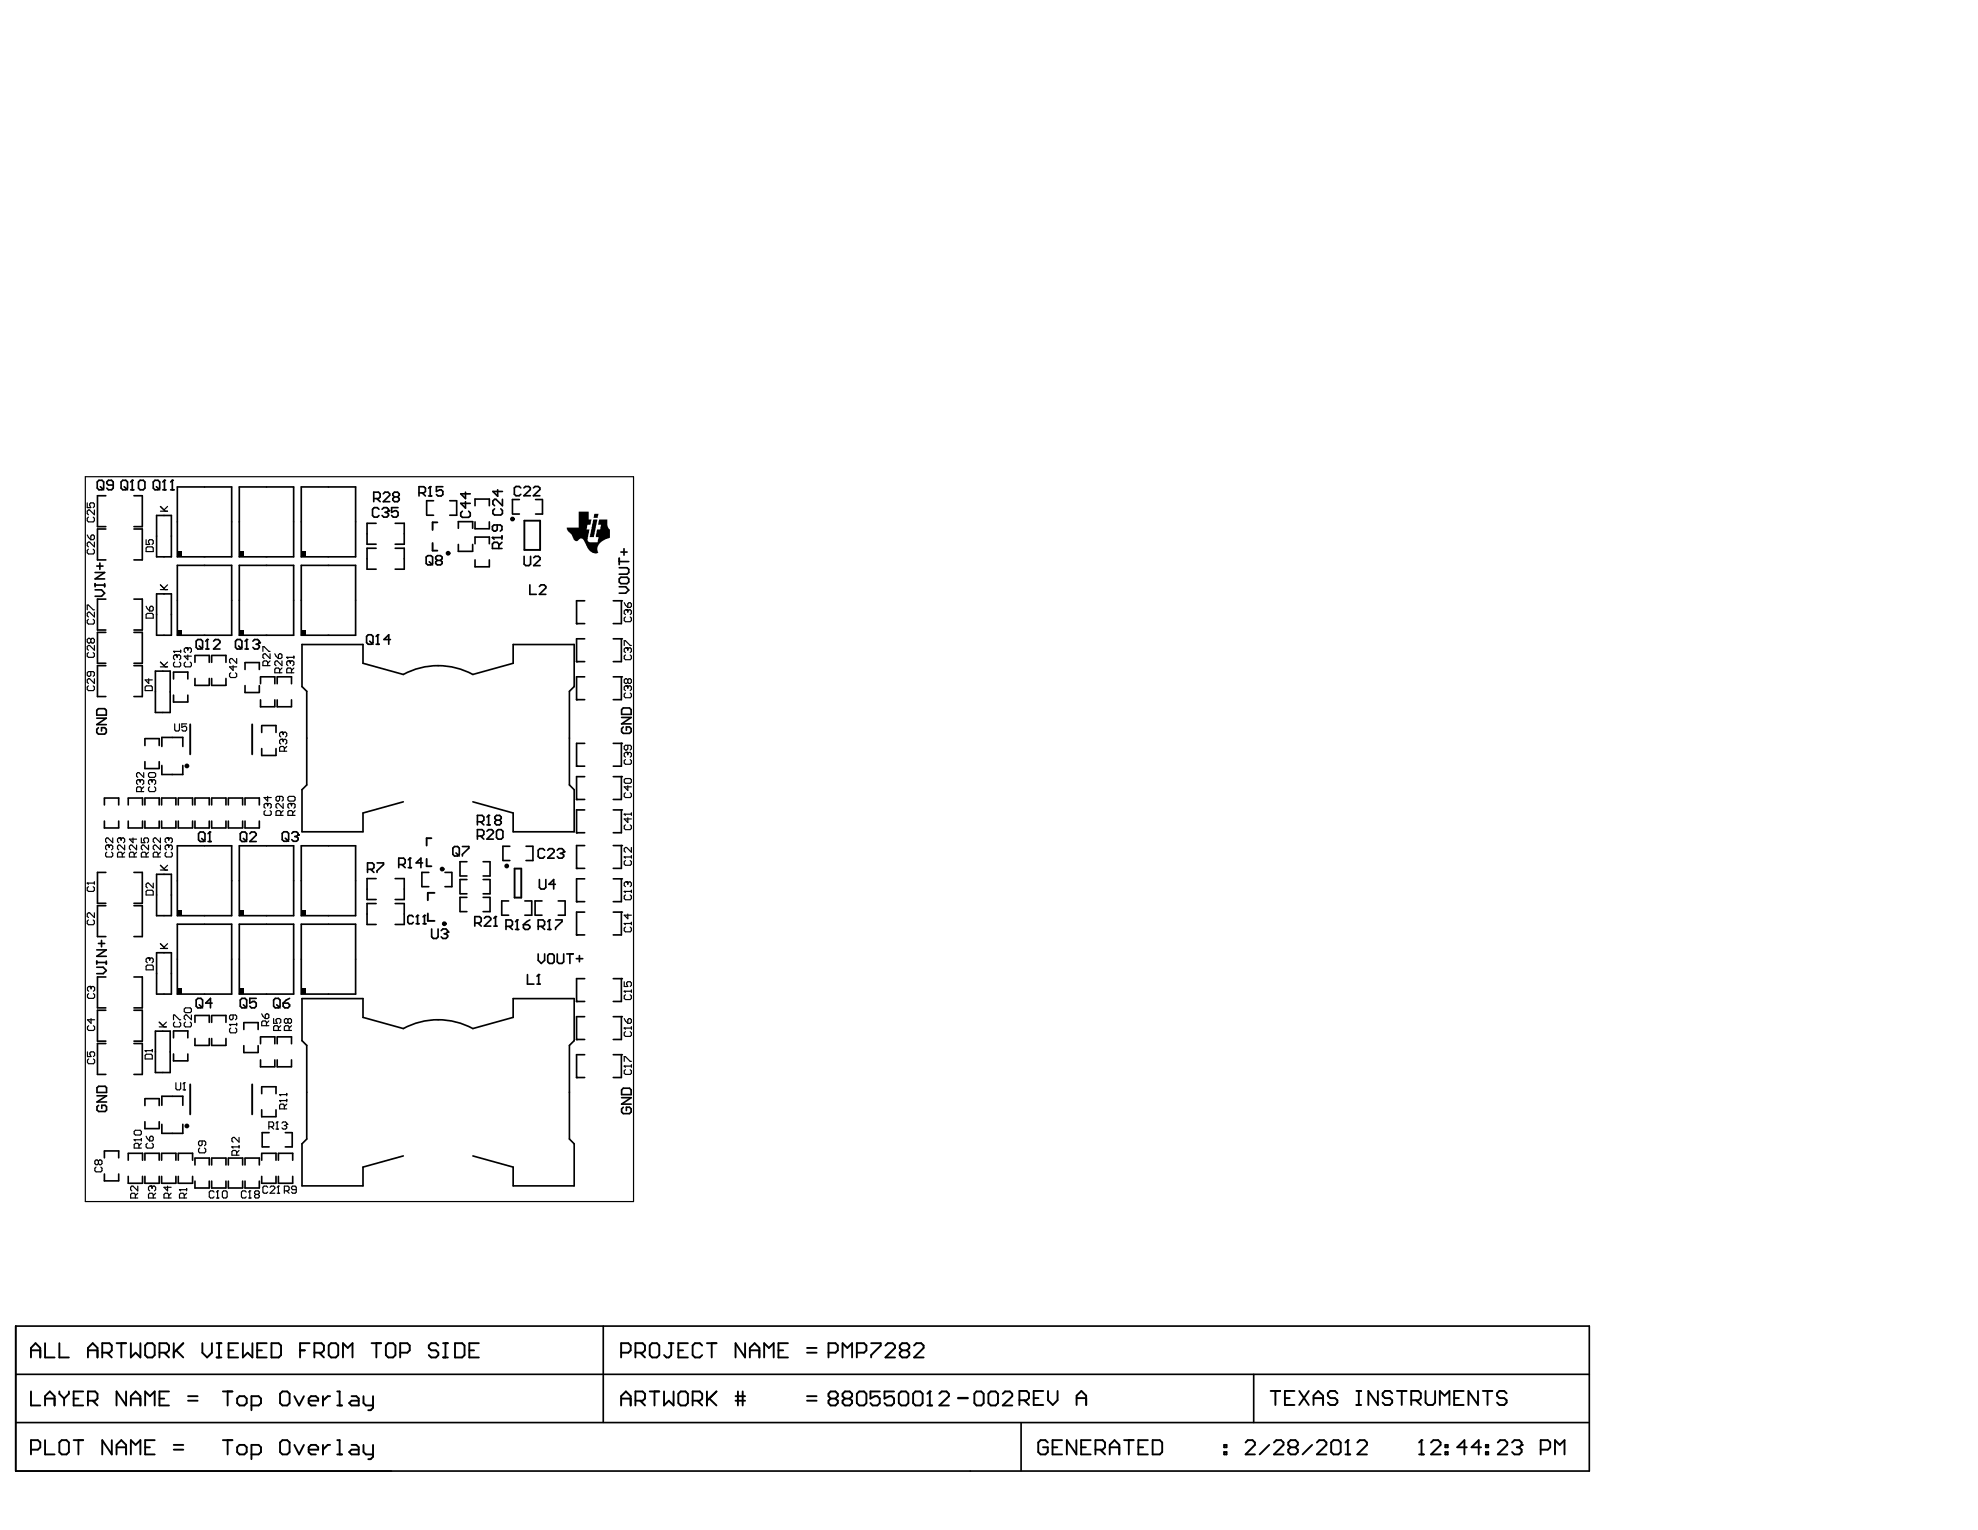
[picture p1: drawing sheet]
<svg xmlns="http://www.w3.org/2000/svg" width="279mm" height="216mm" viewBox="0 0 279 216" stroke-linecap="round" stroke-linejoin="round" font-family="sans-serif">
<g fill="none" stroke="#000" stroke-width=".17">
<path d="M12 67.3h77.4v102.3h-77.4zM12.3 71v.6h.5l-.2-.5 .2-.1h.3l.2 .1v.4l-.2 .1M12.3 75.5l.5 .7M12.5 73l-.2 .1v.4l.2 .1h.6l.2-.1v-.4l-.2-.1M12.5 77.5l-.2 .2v.3l.2 .2h.6l.2-.2v-.3l-.2-.2M12.8 75.7l.2-.2h.1l.2 .2v.3l-.2 .2h-.3zM13.3 72v.6l-.7-.6h-.1l-.2 .1v.4l.2 .1M13.3 76.5v.7l-.7-.7h-.1l-.2 .2v.3l.2 .2M20.6 76.2v.6h.5l-.2-.5 .2-.1h.4l.1 .1v.4l-.1 .1M20.6 77.3l.2-.1h.7l.1 .1v.5h-1zM22.6 72.1h1M22.6 71.5l.7 .6"/>
<path d="M23.6 71.5l-.5 .5M12.3 86.1v-.7h.2l.6 .7h.2M12.5 92.1l-.2 .2v.3l.2 .2h.6l.2-.2v-.3l-.2-.2M12.5 87.4l-.2 .2v.3l.2 .2h.6l.2-.2v-.3l-.2-.2M12.5 96.8l-.2 .2v.3l.2 .2h.6l.2-.2v-.3l-.2-.2M12.8 90.2l.2-.1h.1l.2 .1v.4l-.2 .1h-.1l-.2-.1M12.8 94.8v.5l-.2 .1h-.1l-.2-.1v-.4l.2-.1h.6l.2 .1v.4l-.2 .1M12.8 90.2l-.2-.1h-.1l-.2 .1v.4l.2 .1h.1l.2-.1M12.8 90.2v.4M13.3 86.4v.7l-.7-.7h-.1l-.2 .2v.3l.2 .2M13.3 91.1v.7l-.7-.7h-.1l-.2 .1v.4l.2 .2M13.3 95.8v.6l-.7-.6h-.1l-.2 .1v.4l.2 .1"/>
<path d="M20.5 97l.1-.2h.7l.2 .2v.5h-1zM20.6 86.7l.2-.1h.7l.1 .1v.5h-1zM20.6 85.5l.5 .7M21 95.8v.6l-.5-.5h1M21.1 85.7l.2-.2h.2l.1 .2v.4l-.1 .1h-.4zM22.6 94.1h1M22.6 93.4l.7 .7M22.6 83.2h1M22.6 82.5l.7 .7M23.6 93.4l-.5 .5M23.6 82.5l-.5 .5M24.5 91.9h.1"/>
<path d="M24.5 91.9h1M24.5 91.9l.1 .2M24.6 93.4l-.1 .2v.3l.1 .2h.7l.2-.2v-.3l-.2-.2M24.8 92.4h.1M24.8 92.4h-.2l-.1 .2v.3l.1 .2M24.8 92.4l.2 .2M25 92.6l.2-.2h.1l.2 .2v.3l-.2 .2M25 92.6v.2M25.5 91.8v.3M26.2 93.4l-.2 .2v.3l.2 .2h.6l.2-.2v-.3l-.2-.2M26.3 91.4h.1M26.3 91.4h-.1l-.2 .2v.3l.2 .2"/>
<path d="M26.3 91.4l.2 .2M26.5 91.6l.2-.2h.1l.2 .2v.3l-.2 .2M26.5 92.4v.7l-.5-.5h1M26.5 91.6v.2M32.5 94.9l-.1 .2v.3l.1 .2h.7l.2-.2v-.3l-.2-.2M32.9 93.9v.7l-.5-.5h1M33.4 92.9v.7l-.7-.7h-.2l-.1 .2v.3l.1 .2M37.1 91.9v-.7h.2l.6 .7h.2M37.8 93.9v-.5l-.2-.1h-.3l-.2 .1v.5h1M38.1 92.3v.6l-.7-.6h-.1l-.2 .1v.4l.2 .1M38.1 93.3l-.3 .3M38.8 92.3l.5 .6"/>
<path d="M39.3 92.4l.1-.1h.2l.2 .1v.4l-.2 .1h-.3zM39.4 94.9v-.5l-.1-.1h-.4l-.1 .1v.5h1M39.8 93.3v.6l-.7-.6h-.2l-.1 .1v.4l.1 .1M39.8 94.3l-.4 .3M40.5 92.8h.1M40.5 92.8h1M40.5 92.8l.1 .1M40.8 93.3h.1M40.8 93.3h-.2l-.1 .1v.4l.1 .1M40.8 93.3l.2 .1M41 93.4l.1-.1h.2l.2 .1v.4l-.2 .1M41 93.4v.2"/>
<path d="M41.1 94.9v-.5l-.1-.1h-.4l-.1 .1v.5h1M41.5 94.3l-.4 .3M41.5 92.6v.3M88.1 91.1v-.7h.1l.7 .7h.2M88.1 85l.5 .7M88.2 87.1l-.1 .1v.4l.1 .1h.7l.2-.1v-.4l-.2-.1M88.2 92.4l-.1 .2v.3l.1 .2h.7l.2-.2v-.3l-.2-.2M88.2 97.8l-.1 .2v.3l.1 .2h.7l.2-.2v-.3l-.2-.2M88.4 96.8h.1M88.4 86.1h.1M88.4 91.4h.1M88.4 96.8h-.2l-.1 .2v.3l.1 .2"/>
<path d="M88.4 86.1h-.2l-.1 .1v.4l.1 .1M88.4 91.4h-.2l-.1 .2v.3l.1 .2M88.4 96.8l.2 .2M88.4 86.1l.2 .1M88.4 91.4l.2 .2M88.6 95.9l-.2-.1h-.2l-.1 .1v.4l.1 .1h.2l.2-.1M88.6 95.9l.1-.1h.2l.2 .1v.4l-.2 .1h-.2l-.1-.1M88.6 97l.1-.2h.2l.2 .2v.3l-.2 .2M88.6 86.2l.1-.1h.2l.2 .1v.4l-.2 .1M88.6 91.6l.1-.2h.2l.2 .2v.3l-.2 .2M88.6 85.2l.1-.2h.2l.2 .2v.3l-.2 .2h-.3zM88.6 86.2v.2"/>
<path d="M88.6 91.6v.2M88.6 95.9v.4M88.6 97v.1M15.2 119.3h.1M15.2 119.3h-.1l-.2 .1v.4l.2 .1M15.2 119.3l.2 .1M15.4 119.4l.2-.1h.1l.2 .1v.4l-.2 .1M15.4 119.4v.2M15.9 118.2v.7l-.7-.7h-.1l-.2 .2v.3l.2 .2M16.9 118.2h.1M16.9 118.2h-.2l-.1 .2v.3l.1 .2M16.9 118.2l.2 .2"/>
<path d="M17.1 118.4l.1-.2h.2l.2 .2v.3l-.2 .2M17.1 118.4v.2M17.6 119.3v.6l-.7-.6h-.2l-.1 .1v.4l.1 .1M18.8 118.2v.7l-.5-.5h1M19.3 119.3v.6l-.7-.6h-.2l-.1 .1v.4l.1 .1M19.6 110h.1M19.6 110h-.2l-.1 .2v.3l.1 .2M19.6 110l.2 .2M19.8 110.2l.1-.2h.2l.2 .2v.3l-.2 .2M19.8 110.2v.2M19.9 118.2v.7h.5l-.1-.5 .1-.2h.4l.1 .2v.3l-.1 .2M19.9 111.7v-.5l-.1-.2h-.4l-.1 .2v.5h1"/>
<path d="M20.3 109v.7l-.7-.7h-.2l-.1 .2v.3l.1 .2M20.3 111l-.4 .4M20.9 119.3v.6l-.6-.6h-.2l-.2 .1v.4l.2 .1M20.9 109.2l.2-.2h.7l.2 .2v.3l-.2 .2h-.7l-.2-.2zM21.1 111l-.2 .2v.3l.2 .2h.7l.2-.2v-.3l-.2-.2M21.3 110h.1M21.3 110h-.2l-.2 .2v.3l.2 .2M21.3 110l.2 .2M21.5 110.2l.1-.2h.2l.2 .2v.3l-.2 .2M21.5 110.2v.2M22.6 119.3v.6l-.6-.6h-.2l-.2 .1v.4l.2 .1M22.6 118.2v.7l-.6-.7h-.2l-.2 .2v.3l.2 .2"/>
<path d="M23.6 119.3h.1M23.6 118.2h.1M23.6 119.3h-.1l-.2 .1v.4l.2 .1M23.6 118.2h-.1l-.2 .2v.3l.2 .2M23.6 119.3l.2 .1M23.6 118.2l.2 .2M23.8 119.4l.2-.1h.1l.2 .1v.4l-.2 .1M23.8 118.4l.2-.2h.1l.2 .2v.3l-.2 .2M23.8 118.4v.2M23.8 119.4v.2M24.6 102.1v.9l.2 .2h.4l.1-.2v-.9M26.3 102.1h-.6v.6l.3-.2h.2l.1 .2v.3l-.1 .2h-.4l-.1-.2"/>
<path d="M37.4 114.4l-.1 .2v.3l.1 .2h.7l.2-.2v-.3l-.2-.2M37.6 113.4h.1M37.6 113.4h-.2l-.1 .1v.4l.1 .2M37.6 113.4l.2 .1M37.8 113.5l.1-.1h.2l.2 .1v.4l-.2 .2M37.8 112.4v.6l-.5-.5h1M37.8 113.5v.2M39.4 112.4v.5l-.1 .1h-.2l-.2-.1v-.4l.2-.1h.7l.1 .1v.4l-.1 .1M39.6 115.1v-.5l-.2-.2h-.3l-.2 .2v.5h1M39.8 104.3h.1M39.8 103.3h.1M39.8 104.3l.1 .2"/>
<path d="M39.8 103.3h-.2l-.2 .2v.3l.2 .2M39.8 104.3h-.2l-.2 .2v.3l.2 .2M39.8 103.3l.1 .2M39.9 113.4v.7l-.6-.7h-.2l-.2 .1v.4l.2 .2M39.9 103.5l.2-.2h.2l.2 .2v.3l-.2 .2M39.9 104.5l.2-.2h.2l.2 .2v.3l-.2 .2M39.9 103.5v.2M39.9 104.5v.2M39.9 114.4l-.3 .3M40.1 106v-.5l-.2-.2h-.3l-.2 .2v.5h1.1M40.5 105.3l-.4 .4M40.6 112.5l.2-.1h.7l.1 .1v.4l-.1 .1h-.7l-.2-.1z"/>
<path d="M41 113.4h.1M41 113.4h-.2l-.2 .1v.4l.2 .2M41 113.4l.1 .1M41.1 113.5v.2M41.1 113.5l.2-.1h.2l.1 .1v.4l-.1 .2M41.3 115.1v-.5l-.2-.2h-.3l-.2 .2v.5h1M41.6 114.4l-.3 .3M88.1 114.9h.1M88.1 110l.1-.1h.7l.2 .1v.4l-.2 .1h-.7l-.1-.1zM88.1 114.9h1M88.1 114.9l.1 .2M88.2 107.2l-.1 .1v.4l.1 .1h.7l.2-.1v-.4l-.2-.1"/>
<path d="M88.2 111.9l-.1 .1v.4l.1 .1h.7l.2-.1v-.4l-.2-.1M88.2 116.4l-.1 .2v.3l.1 .2h.7l.2-.2v-.3l-.2-.2M88.4 106.2h.1M88.4 106.2h-.2l-.1 .1v.4l.1 .1M88.4 106.2l.2 .1M88.6 110.9v.6l-.5-.5h1M88.6 105.2v.5l-.2 .1h-.2l-.1-.1v-.4l.1-.1h.7l.2 .1v.4l-.2 .1M88.6 106.3l.1-.1h.2l.2 .1v.4l-.2 .1M88.6 106.3v.2M88.6 115.4v.7l-.5-.5h1M89.1 119.6v.7l-.7-.7h-.2l-.1 .2v.3l.1 .2M89.1 114.7v.4"/>
<path d="M12.3 124.6h.1M12.3 124.6h1M12.3 124.6l.2 .2M12.5 125.1l-.2 .2v.3l.2 .2h.6l.2-.2v-.3l-.2-.2M12.5 129.8l-.2 .2v.3l.2 .2h.6l.2-.2v-.3l-.2-.2M12.7 139.2h.1M12.7 139.2h-.2l-.2 .2v.3l.2 .2M12.7 139.2l.1 .2M12.8 139.4l.2-.2h.2l.1 .2v.3l-.1 .2M12.8 139.4v.1M13.3 124.4v.4M13.3 128.8v.7l-.7-.7h-.1l-.2 .2v.3l.2 .2"/>
<path d="M15.1 120.3l-.2 .1v.4l.2 .1h.6l.2-.1v-.4l-.2-.1M17.2 120.9v-.5l-.1-.1h-.4l-.1 .1v.5h1M17.6 120.3l-.4 .3M18.9 120.9v-.5l-.1-.1h-.4l-.1 .1v.5h1M19.3 120.3l-.4 .3M20.6 125.8l.2-.2h.7l.1 .2v.5h-1zM20.6 120.9v-.5l-.2-.1h-.3l-.2 .1v.5h1M20.6 136.4l.2-.2h.7l.1 .2v.5h-1zM20.9 135.2h.1M20.9 135.2h-.1l-.2 .1v.4l.2 .2M20.9 135.2l.2 .1M20.9 120.3l-.3 .3"/>
<path d="M21.1 135.3l.2-.1h.2l.1 .1v.4l-.1 .2M21.1 135.3v.2M21.6 124.6v.7l-.7-.7h-.1l-.2 .2v.3l.2 .2M22.3 120.9v-.5l-.2-.1h-.3l-.2 .1v.5h1M22.6 120.3l-.3 .3M22.6 133.8h1M22.6 133.2l.7 .6M22.6 122.8h1M22.6 122.1l.7 .7M23.5 120.3l-.2 .1v.4l.2 .1h.6l.2-.1v-.4l-.2-.1M23.6 133.2l-.5 .5M23.6 122.1l-.5 .5"/>
<path d="M88.1 139.9h.1M88.1 130.3h.1M88.1 125.8h.1M88.1 120.9h.1M88.1 120.9h1M88.1 138.5v.7h.5l-.2-.3v-.2l.2-.2h.3l.2 .2v.3l-.2 .2M88.1 125.8h1M88.1 139.9h1M88.1 139.9l.1 .1M88.1 130.3h1M88.1 130.3l.1 .2M88.1 125.8l.1 .2"/>
<path d="M88.1 120.9l.1 .2M88.2 121.4l-.1 .2v.3l.1 .2h.7l.2-.2v-.3l-.2-.2M88.2 126.3l-.1 .2v.3l.1 .2h.7l.2-.2v-.3l-.2-.2M88.2 130.8l-.1 .2v.3l.1 .2h.7l.2-.2v-.3l-.2-.2M88.4 124.4h.1M88.4 124.4h-.2l-.1 .2v.4l.1 .1M88.4 124.4l.2 .2M88.6 124.6l.1-.2h.2l.2 .2v.4l-.2 .1M88.6 129v.6l-.5-.5h1M88.6 124.6v.2M89.1 120.8v.3M89.1 125.6v.4"/>
<path d="M89.1 130.1v.4M89.1 139.7v.3M12.3 148.4v.7h.5l-.1-.3v-.2l.1-.2h.4l.1 .2v.3l-.1 .2M12.5 144.7l-.2 .2v.3l.2 .2h.7l.1-.2v-.3l-.1-.2M12.5 140.2l-.2 .2v.3l.2 .2h.7l.1-.2v-.3l-.1-.2M12.5 149.4l-.2 .2v.3l.2 .2h.7l.1-.2v-.3l-.1-.2M12.8 143.7v.7l-.5-.5h1M18.9 159.7l.2-.2h.7l.1 .2v.3l-.1 .2h-.7l-.2-.2zM20.5 148.3h.1M20.5 148.9l.1-.1h.7l.2 .1v.5h-1zM20.5 148.3h1M20.5 148.3l.1 .1"/>
<path d="M21.5 148.1v.3M22.5 144.9h1M22.5 144.2l.6 .7M23.5 144.2l-.5 .5M24.5 143.9v-.7h.1l.7 .7h.2M24.6 144.2l-.1 .2v.3l.1 .2h.7l.2-.2v-.3l-.2-.2M24.8 152.8v.8l.2 .2h.3l.2-.2v-.8M25.8 153.8h.4M26 152.8h.1M26 142.4l.2-.2h.6l.2 .2v.3l-.2 .2h-.6l-.2-.2zM26 152.8v1M26 152.8l-.2 .2"/>
<path d="M26.2 144.2l-.2 .2v.3l.2 .2h.6l.2-.2v-.3l-.2-.2M27 143.2v.7l-.7-.7h-.1l-.2 .2v.3l.2 .2M32.4 144.6h.1M32.4 144.6h1M32.4 144.6l.1 .1M32.5 145.1l-.1 .1v.4l.1 .1h.7l.2-.1v-.4l-.2-.1M32.9 143.2v.5l-.2 .2h-.2l-.1-.2v-.3l.1-.2h.7l.2 .2v.3l-.2 .2M33.4 144.4v.3M36.9 143.1l.5 .6M37.4 143.2l.2-.1h.2l.1 .1v.4l-.1 .1h-.4zM37.6 144.7v-.5l-.2-.1h-.3l-.2 .1v.5h1M37.9 159h.5l.2-.2v-.3l-.2-.2h-.5v1"/>
<path d="M37.9 144.1l-.3 .3M38.3 159l.3 .3M38.6 143.7v.7h.5l-.2-.3v-.2l.2-.2h.3l.2 .2v.3l-.2 .2M38.9 159.3h.4M39.1 158.3h.1M39.1 158.3l-.2 .2M39.1 158.3v1M39.3 145.4v-.5l-.2-.2h-.3l-.2 .2v.5h1M39.4 155.3h.1M39.4 154.5h.1M39.4 154.5l.2 .1M39.4 155.3l.2 .2"/>
<path d="M39.4 155.3h1.1M39.4 154.5h1.1M39.6 144.7l-.3 .4M39.8 158.5l.1-.2h.4l.2 .2v.2M40.1 156.5v-.5l-.2-.2h-.3l-.2 .2v.5h1.1M40.1 158.8h.2M40.3 158.8l.2 .2v.2l-.2 .1h-.4l-.1-.1M40.5 158.7h.1M40.5 154.3v.3M40.5 155.1v.4M40.5 158.7l-.2 .1M40.5 155.8l-.4 .3"/>
<path d="M40.6 143.9l-.1-.2h-.2l-.2 .2v.3l.2 .2h.2l.1-.2M40.6 143.9l.2-.2h.2l.1 .2v.3l-.1 .2h-.2l-.2-.2M40.6 143.9v.3M40.8 145.4v-.5l-.2-.2h-.3l-.2 .2v.5h1M41.1 144.7l-.3 .4M88.1 150.4h.1M88.1 145.1h.1M88.1 149.8v-.7h.1l.7 .7h.2M88.1 150.4h1M88.1 150.4l.1 .2M88.1 145.1h1M88.1 145.1l.1 .1"/>
<path d="M88.1 143.7l.5 .7M88.2 150.9l-.1 .2v.3l.1 .2h.7l.2-.2v-.3l-.2-.2M88.2 140.4l-.1 .1v.4l.1 .1h.7l.2-.1v-.4l-.2-.1M88.2 145.6l-.1 .1v.4l.1 .1h.7l.2-.1v-.4l-.2-.1M88.6 143.9l.1-.2h.2l.2 .2v.3l-.2 .2h-.3zM89.1 144.9v.3M89.1 150.3v.3M13.6 164.7l-.2 .2v.3l.2 .2h.6l.2-.2v-.3l-.2-.2M13.9 163.9l-.2-.2h-.1l-.2 .2v.3l.2 .2h.1l.2-.2M13.9 163.9l.2-.2h.1l.2 .2v.3l-.2 .2h-.1l-.2-.2M13.9 163.9v.3M18.9 160.8h.1"/>
<path d="M18.9 160.8l.2 .2M18.9 160.8h1M19.1 169.1v-.6l-.2-.1h-.3l-.2 .1v.6h1M19.4 167.4v.6l-.6-.6h-.2l-.2 .1v.4l.2 .1M19.4 168.4l-.3 .3M19.6 162v-.5l-.2-.2h-.3l-.2 .2v.5h1M19.9 161.3l-.3 .4M19.9 160.7v.3M20.6 160.3l.5 .7M20.8 161.3l-.2 .2v.3l.2 .2h.7l.1-.2v-.3l-.1-.2M21.1 160.5l.2-.2h.2l.1 .2v.3l-.1 .2h-.4zM21.3 167.4h.1"/>
<path d="M21.3 167.4h-.2l-.2 .1v.4l.2 .1M21.3 167.4l.2 .1M21.5 167.5l.1-.1h.2l.2 .1v.4l-.2 .1M21.5 167.5v.2M21.6 169.1v-.6l-.1-.1h-.4l-.2 .1v.6h1.1M22 168.4l-.4 .3M23.6 167.4v.6l-.5-.5h1M23.8 169.1v-.6l-.2-.1h-.3l-.2 .1v.6h1M24.1 168.4l-.3 .3M25.3 167.9h.1M25.3 167.9h1M25.3 167.9l.2 .1"/>
<path d="M26 169.1v-.6l-.2-.1h-.3l-.2 .1v.6h1M26.3 168.4l-.3 .3M26.3 167.7v.3M28.2 162l-.2 .2v.3l.2 .2h.7l.1-.2v-.3l-.1-.2M28.5 161v.5l-.2 .2h-.1l-.2-.2v-.3l.2-.2h.7l.1 .2v.3l-.1 .2M30.2 168.2l-.2-.2h-.3l-.2 .2v.7l.2 .2h.3l.2-.2M30.5 169.1h.4M30.7 168h.1M30.7 168v1.1M30.7 168l-.2 .2M31.4 168.2l.1-.2h.4l.1 .2v.7l-.1 .2h-.4l-.1-.2zM32.7 161.8h.1"/>
<path d="M32.7 161.8l.2 .2M32.7 161.8h1M33.4 163v-.5l-.2-.2h-.3l-.2 .2v.5h1M33.7 160.5v.7l-.6-.7h-.2l-.2 .2v.3l.2 .2M33.7 162.3l-.3 .4M33.7 161.7v.3M34.7 168.2l-.1-.2h-.4l-.1 .2v.7l.1 .2h.4l.1-.2M35.1 169.1h.3M35.2 168h.1M35.2 168v1.1M35.2 168l-.1 .2M36.1 168.5l-.2-.1v-.2l.2-.2h.3l.2 .2v.2l-.2 .1"/>
<path d="M36.1 168.5l-.2 .2v.2l.2 .2h.3l.2-.2v-.2l-.2-.2M36.1 168.5h.3M37.8 167.5l-.2-.1h-.3l-.2 .1v.7l.2 .2h.3l.2-.2M38.1 167.5l.2-.1h.3l.2 .1v.2l-.7 .7h.7M39.1 168.4h.3M39.3 167.4h.1M39.3 167.4v1M39.3 167.4l-.2 .1M40.1 168h.5l.2-.1v-.4l-.2-.1h-.5v1M40.5 168l.3 .4M41.8 167.9h-.5l-.2-.2v-.2l.2-.1h.3l.2 .1v.7l-.2 .2h-.3l-.2-.2"/>
</g>
<g fill="none" stroke="#000" stroke-width=".24">
<path d="M13.7 79.9h.8M13.7 68l.3-.2h.4l.2 .2v.9l-.2 .2h-.4l-.3-.2zM14.1 79.4v1M14.2 68.7l.4 .4M14.9 74.6h-1.1v4.4h1.1M14.9 70h-1.1v4.3h1.1M16 68.4h-.7l-.2-.2v-.2l.2-.2h.4l.3 .2v.9l-.3 .2h-.4l-.2-.2M17.1 68l.2-.2h.5l.2 .2v.9l-.2 .2h-.5l-.2-.2zM17.5 68.7l.5 .4M18.4 69.1h.5M18.7 67.8h.1M18.7 67.8v1.3"/>
<path d="M18.7 67.8l-.3 .2M18.9 74.6h1.2v4.4h-1.2M18.9 70h1.2v4.3h-1.2M19.5 68l.3-.2h.4l.2 .2v.9l-.2 .2h-.4l-.3-.2zM21.6 68l.3-.2h.4l.2 .2v.9l-.2 .2h-.4l-.3-.2zM22.1 68.7l.4 .4M22.1 72.7h2.1v5.9h-2.1zM23 69.1h.4M23.2 67.8h.1M23.2 67.8v1.3M23.2 67.8l-.2 .2M24.1 69.1h.4"/>
<path d="M24.3 67.8h.1M24.3 67.8v1.3M24.3 67.8l-.2 .2M25 68.7h7.7v9.9h-7.7zM25 79.8h7.7v9.8h-7.7zM33.8 68.7h7.6v9.9h-7.6zM33.8 79.8h7.6v9.8h-7.6zM42.5 68.7h7.7v9.9h-7.7zM42.5 79.8h7.7v9.8h-7.7zM52.7 70.4h.7l.2-.3v-.4l-.2-.2h-.7v1.3M53.1 73.8h-1.3v3h1.3M53.1 77.4h-1.3v2.9h1.3"/>
<path d="M53.2 70.4l.4 .4M53.5 71.9l-.3-.3h-.4l-.2 .3v.8l.2 .3h.4l.3-.3M53.9 71.9l.2-.3h.5l.2 .3v.2M54.1 69.7l.2-.2h.4l.3 .2v.2l-.9 .9h.9M54.3 72.3h.3M54.6 72.3l.2 .2v.2l-.2 .3h-.5l-.2-.3M54.8 72.1h.1M54.8 72.1l-.2 .2M55.6 70.1l-.2-.2v-.2l.2-.2h.5l.2 .2v.2l-.2 .2M55.6 70.1l-.2 .3v.2l.2 .2h.5l.2-.2v-.2l-.2-.3M55.6 70.1h.5M55.8 77.4h1.2v2.9h-1.2"/>
<path d="M55.8 73.8h1.2v3h-1.2M56.2 71.6h-1v.7l.5-.2h.2l.3 .2v.4l-.3 .3h-.4l-.3-.3M59.1 69.6h.7l.2-.2v-.5l-.2-.2h-.7v1.3M59.5 69.6l.5 .4M60.1 78.6l.3-.2h.4l.2 .2v.9l-.2 .2h-.4l-.3-.2zM60.2 72.7h1M60.5 70h.4M60.6 79.3l.4 .4M60.7 68.7h.1M60.7 68.7v1.3M60.7 68.7l-.2 .2M61.2 70.7h-1v2"/>
<path d="M61.7 79.1l-.2-.3v-.2l.2-.2h.4l.3 .2v.2l-.3 .3M61.7 79.1l-.2 .2v.2l.2 .2h.4l.3-.2v-.2l-.3-.2M61.7 79.1h.4M62.5 68.7h-.9v.7l.4-.3h.2l.3 .3v.4l-.3 .2h-.4l-.2-.2M63.5 70.7h.9M64.4 70.7v2h-.9M64.7 74.5v-.9h2v.9M64.7 76.8v1h2M65.2 72.1l-.2 .3v.4l.2 .2h.9l.2-.2v-.4l-.2-.3M65.7 70.8v.9l-.7-.7h1.3M65.7 69.5v.9l-.7-.7h1.3M66.7 76.8v1"/>
<path d="M67 71.4v-1h2v1M67 76.7v-.9h2v.9M67 79v1h2M67 73.6v1h2M69 73.6v1M69 79v.9M69.5 75.9h.1M69.5 75.9l.2 .2M69.5 75.9h1.3M69.8 71.8l-.3 .2v.5l.3 .2h.8l.3-.2v-.5l-.3-.2M70.1 74.1v.6l-.2 .3h-.2l-.2-.3v-.4l.2-.2h.9l.2 .2v.4l-.2 .3M70.2 69.1v.9l-.7-.6h1.4"/>
<path d="M70.4 77.4v-.6l-.3-.3h-.4l-.2 .3v.6h1.3M70.8 76.5l-.4 .5M70.8 75.6v.5M70.9 70.5v.9l-.9-.9h-.2l-.3 .2v.4l.3 .3M72.3 72.5h1M73.3 70.5h-1v2M73.5 68.8l-.3-.2h-.4l-.2 .2v1l.2 .2h.4l.3-.2M73.9 68.8l.2-.2h.5l.2 .2v.3l-.9 .9h.9M73.9 78.5v1.1l.3 .2h.4l.2-.2v-1.1M75.3 68.8l.2-.2h.4l.3 .2v.3l-.9 .9h.9M75.3 78.7l.2-.2h.5l.2 .2v.2l-.9 .9h.9M75.6 70.5h.9"/>
<path d="M76.5 70.5v2h-.9M87.4 78.8v.9M87.4 79.2h1.3M87.6 77.9h.9M88 77.4v.9M13.4 83.2h.9l.5 .5-.5 .4h-.9M13.4 82.4v.4M13.4 82.6h1.4M13.4 80.8h1.4l-1.4 .9h1.4M14.8 82.4v.4M14.9 93.9h-1.1v4.4h1.1M14.9 89.2h-1.1v4.4h1.1"/>
<path d="M14.9 84.5h-1.1v4.4h1.1M18.9 93.9h1.2v4.4h-1.2M18.9 89.2h1.2v4.4h-1.2M18.9 84.5h1.2v4.4h-1.2M21.9 94.7h2.1v5.8h-2.1zM22.1 83.8h2.1v5.8h-2.1zM24.5 94.9v.9M24.5 98.1v1h2M24.5 94.8h2v1M26.5 98.1v.9M27.5 92.5v1M27.5 95.7v1h2"/>
<path d="M27.5 92.5h2v1M27.7 90.5l.2-.3h.4l.3 .3v.8l-.3 .3h-.4l-.2-.3zM28.1 91.1l.5 .5M29 91.6h.5M29.3 90.2h.1M29.3 90.2v1.4M29.3 90.2l-.3 .3M29.5 95.7v1M29.9 92.5v1M29.9 95.7v1h2M29.9 92.5h2v1M30.1 90.5l.3-.3h.4l.2 .3v.2l-.9 .9h.9"/>
<path d="M31.9 95.7v1M33.2 90.5l.3-.3h.4l.2 .3v.8l-.2 .3h-.4l-.3-.3zM33.7 91.1l.4 .5M34.6 93.5h2v1M34.6 93.5v1M34.6 96.7v1h2M34.6 91.6h.4M34.8 90.2h.1M34.8 90.2v1.4M34.8 90.2l-.2 .3M35.7 90.5l.2-.3h.4l.3 .3v.2M36.1 90.9h.2"/>
<path d="M36.3 90.9l.3 .2v.2l-.3 .3h-.4l-.2-.3M36.6 90.7h.1M36.6 96.7v1M36.6 90.7l-.3 .2M36.8 95.5v1M36.8 98.8v.9h2M36.8 95.5h2v1M38.8 98.8v.9M39.1 95.5v1M39.1 98.8v.9h2M39.1 95.5h2v1M41.1 98.8v.9"/>
<path d="M51.7 89.8l.3-.2h.4l.2 .2v.9l-.2 .2h-.4l-.3-.2zM52.2 90.5l.4 .4M53.1 90.9h.4M53.3 89.6h.1M53.3 89.6v1.3M53.3 89.6l-.2 .2M55.1 90.2h-.9l.6-.6v1.3M56.9 95.2l-5.7-1.6v-2.7h-8.6v6l.7 .7v13.2l-.7 .6v6h8.6v-2.7l5.7-1.6M56.9 95.2a10.3 10.3 0 0 1 9.8 0M66.7 95.2l5.7-1.6v-2.7h8.6v6l-.7 .7v13.2l.7 .6v6h-8.6v-2.7l-5.7-1.6M74.7 82.5v1.4h1M76.1 82.8l.2-.3h.5l.2 .3v.2l-.9 .9h.9"/>
<path d="M81.3 98.7h.1M81.3 93.4h.1M81.3 88h.1M81.3 98.7h1.2M81.3 93.4h1.2M81.3 88h1.2M82.5 95.5h-1.2v3.2M82.5 90.1h-1.2v3.3M82.5 84.8h-1.2v3.2M86.5 95.5h1.2M86.5 90.1h1.2M86.5 84.8h1.2"/>
<path d="M87.4 82.8h.9l.4 .5-.4 .4h-.9M87.4 81.7l.2-.2h.9l.2 .2v.4l-.2 .3h-.9l-.2-.3zM87.4 80.1h1.1l.2 .3v.4l-.2 .2h-1.1M87.7 95.5h.1M87.7 90.1h.1M87.7 84.8h.1M87.7 95.5v3.2h-1.2M87.7 90.1v3.3h-1.2M87.7 84.8v3.2h-1.2M13.7 100.2l.2-.2h.9l.2 .2v.7h-1.3zM13.7 101.3h1.3l-1.3 .9h1.3M13.9 102.7l-.2 .2v.5l.2 .2h.9l.2-.2v-.5l-.2-.2h-.5v.5"/>
<path d="M14.7 112.6v1M14.7 115.9v.9h2M14.7 112.6h2v1M16.7 115.9v.9M18.1 112.6v1M18.1 115.9v.9h2M18.1 112.6h2v1M20.1 115.9v.9M20.4 104.3v.9M20.4 107.5v1h2.1M20.4 112.6v1M20.4 115.9v.9h2.1"/>
<path d="M20.4 104.2h2.1v1M20.4 112.6h2.1v1M22.5 107.5v.9M22.5 115.9v.9M22.8 112.6v1M22.8 115.9v.9h2M22.8 112.6h2v1M22.8 105.3v-1.2h3v1.2M22.8 108v1.3h3v-1.3M24.8 115.9v.9M25 119.4h7.7v9.8h-7.7zM25.2 112.6v1"/>
<path d="M25.2 115.9v.9h2M25.2 112.6h2v1M27.2 115.9v.9M27.5 112.6v1M27.5 115.9v.9h2M27.5 112.6h2v1M28 117.6l.2-.2h.5l.2 .2v.9l-.2 .2h-.5l-.2-.2zM28.4 118.3l.5 .4M29.4 118.7h.4M29.5 115.9v.9M29.6 117.4h.1M29.6 117.4v1.3"/>
<path d="M29.6 117.4l-.2 .2M29.9 112.6v1M29.9 115.9v.9h2M29.9 112.6h2v1M31.9 115.9v.9M32.2 112.6v1M32.2 115.9v.9h2M32.2 112.6h2v1M33.8 119.4h7.6v9.8h-7.6zM33.9 117.6l.2-.2h.5l.2 .2v.9l-.2 .2h-.5l-.2-.2zM34.2 115.9v.9M34.3 118.3l.5 .4"/>
<path d="M34.6 115.9v.9h2M34.6 112.6h2v1M34.6 112.6v1M35.2 117.6l.3-.2h.4l.2 .2v.2l-.9 .9h.9M36.6 115.9v.9M36.9 102.4v1M36.9 105.6v1h2M36.9 102.4h2v1M38.9 105.6v1M39.8 117.6l.2-.2h.5l.2 .2v.9l-.2 .2h-.5l-.2-.2zM40.2 118.3l.5 .4M41.2 117.6l.2-.2h.4l.3 .2v.2"/>
<path d="M41.6 118h.2M41.8 118l.3 .3v.2l-.3 .2h-.4l-.2-.2M42.1 117.8h.1M42.1 117.8l-.3 .2M42.5 119.4h7.7v9.8h-7.7zM63.9 119.7l.2-.2h.5l.2 .2v.9l-.2 .2h-.5l-.2-.2zM65.2 119.5h.9v.2l-.9 .9v.2M67.4 116h.6l.3-.3v-.4l-.3-.2h-.6v1.3M67.4 118h.6l.3-.3v-.4l-.3-.2h-.6v1.3M67.8 118l.5 .4M67.8 116l.5 .4M68.7 117.3l.2-.2h.5l.2 .2v.2l-.9 .9h.9"/>
<path d="M68.7 116.4h.4M68.9 115.1h.1M68.9 115.1l-.2 .2M68.9 115.1v1.3M70 117.3l.3-.2h.4l.2 .2v.9l-.2 .2h-.4l-.3-.2zM70 115.7l-.2 .3v.2l.2 .2h.5l.2-.2v-.2l-.2-.3M70 115.7l-.2-.2v-.2l.2-.2h.5l.2 .2v.2l-.2 .2M70 115.7h.5M71.9 119.4h-1v2M74.2 119.4h1M75.2 119.4v2h-1M76.8 120l-.2-.2h-.4l-.3 .2v.9l.3 .2h.4l.2-.2"/>
<path d="M77.3 120l.2-.2h.4l.3 .2v.2l-.9 .9h.9M78.6 120l.3-.2h.4l.2 .2v.2M81.3 117.5h.1M81.3 112.8h.1M81.3 108.1h.1M81.3 117.5h1.2M81.3 112.8h1.2M81.3 108.1h1.2M82.5 119.3h-1.2v3.2M82.5 114.3h-1.2v3.2M82.5 109.6h-1.2v3.2M82.5 104.9h-1.2v3.2"/>
<path d="M86.5 119.3h1.2M86.5 114.3h1.2M86.5 109.6h1.2M86.5 104.9h1.2M87.7 119.3h.1M87.7 114.3h.1M87.7 109.6h.1M87.7 104.9h.1M87.7 119.3v3.2h-1.2M87.7 114.3v3.2h-1.2M87.7 109.6v3.2h-1.2M87.7 104.9v3.2h-1.2"/>
<path d="M87.7 100.1l.2-.2h.9l.2 .2v.7h-1.3zM87.7 101.2h1.3l-1.3 .9h1.3M87.9 102.6l-.2 .2v.5l.2 .2h.9l.2-.2v-.5l-.2-.2h-.4v.5M13.7 136.5h.9l.4 .5-.4 .4h-.9M13.7 135.6v.5M13.7 135.8h1.3M13.7 134h1.3l-1.3 .9h1.3M13.9 133.1h.9M14.3 132.7v.9M14.9 137.9h-1.1v4.3h1.1M14.9 127.8h-1.1v4.4h1.1M14.9 123.1h-1.1v4.4h1.1"/>
<path d="M15 135.6v.5M18.9 137.9h1.2v4.3h-1.2M18.9 127.8h1.2v4.4h-1.2M18.9 123.1h1.2v4.4h-1.2M22.1 134.4h2.1v5.9h-2.1zM22.1 123.4h2.1v5.8h-2.1zM25 130.4h7.7v9.9h-7.7zM33.8 130.4h7.6v9.9h-7.6zM42.5 130.4h7.7v9.9h-7.7zM51.8 122.7h.7l.3-.3v-.4l-.3-.2h-.7v1.3M52.3 122.7l.5 .4M53.1 127.5h-1.3v3h1.3"/>
<path d="M53.1 124h-1.3v2.9h1.3M53.2 121.8h.9v.2l-.9 .9v.2M55.8 127.5h1.2v3h-1.2M55.8 124h1.2v2.9h-1.2M56.3 122h.6l.3-.2v-.5l-.3-.2h-.6v1.3M56.7 122l.5 .4M57.6 122.4h.4M57.8 121.1h.1M57.8 121.1l-.2 .2M57.8 121.1v1.3M58.3 129.4l-.2-.2h-.4l-.2 .2v.7l.2 .3h.4l.2-.3M58.7 130.4h.4"/>
<path d="M58.9 129.2h.1M58.9 129.2v1.2M58.9 129.2l-.2 .2M59.6 121.8h-.9l.7-.7v1.3M59.7 130.4h.4M59.9 129.2h.1M59.9 129.2v1.2M59.9 129.2l-.2 .2M60.5 123.1h-1v2h1M60.9 131.1v1.1l.2 .2h.5l.2-.2v-1.1M62.2 131.3l.3-.2h.4l.2 .2v.2M62.7 131.8h.2"/>
<path d="M62.8 123.1h.9M62.9 131.8l.2 .2v.2l-.2 .2h-.4l-.3-.2M63.1 131.5h.1M63.1 131.5l-.2 .3M63.8 123.1v2h-1M64.3 120.4l.5 .4M64.9 128.6h1M64.9 126.1h1M64.9 123.6h1M65.9 126.6h-1v2M65.9 124.1h-1v2M65.9 121.6h-1v2"/>
<path d="M67 130.3h.7l.2-.3v-.4l-.2-.3h-.7v1.4M67.4 130.3l.5 .4M68.2 126.6h.9M68.2 124.1h.9M68.2 121.6h.9M68.3 129.6l.3-.3h.4l.2 .3v.2l-.9 .9h.9M69.1 126.6v2h-.9M69.1 124.1v2h-.9M69.1 121.6v2h-.9M69.7 130.7h.4M69.9 129.3h.1M69.9 129.3v1.4"/>
<path d="M69.9 129.3l-.2 .3M70.8 129.1h1M71 121.4h.9M71.4 130.7h.7l.2-.2v-.5l-.2-.2h-.7v1.4M71.8 127.1h-1v2M71.8 130.7l.5 .5M72.7 131.2h.5M73 129.8h.1M73 129.8l-.3 .2M73 129.8v1.4M73.8 130.5h.7l.2 .2v.2l-.2 .3h-.4l-.3-.3zM74 127.1h1"/>
<path d="M74.4 137.5v1.4h.9M74.7 129.8l-.4 .2-.5 .5M75 127.1v2h-1M75.5 129.1h1M75.8 138.9h.4M75.9 130.7h.7l.2-.2v-.5l-.2-.2h-.7v1.4M75.9 134.6v.9l.5 .5 .4-.5v-.9M76 137.5h.1M76 137.5v1.4M76 137.5l-.2 .3M76.1 124.1v1.1l.2 .3h.5l.2-.3v-1.1M76.4 130.7l.4 .5"/>
<path d="M76.5 127.1h-1v2M77.3 131.2h.4M77.3 134.8l.2-.2h.4l.3 .2v.9l-.3 .3h-.4l-.2-.3zM77.5 129.8h.1M77.5 129.8l-.2 .2M77.5 129.8v1.4M78.3 124.8h-.9l.7-.7v1.4M78.4 129.8h.9v.2l-.9 .9v.3M78.6 134.6v1.1l.3 .3h.4l.2-.3v-1.1M78.7 127.1h1v2h-1M79.1 120.4h.2M79.3 120.4l.2 .3v.2l-.2 .2h-.4l-.3-.2"/>
<path d="M79.5 120.2h.1M79.5 120.2l-.2 .2M80 134.6h.9M80.4 134.6v1.4M81.3 135.3h.9M81.3 131.9h.1M81.3 127.2h.1M81.3 122.5h.1M81.3 131.9h1.2M81.3 127.2h1.2M81.3 122.5h1.2M81.7 134.8v.9"/>
<path d="M82.5 138.1h-1.2v3.2M82.5 128.7h-1.2v3.2M82.5 124h-1.2v3.2M86.5 138.1h1.2M86.5 128.7h1.2M86.5 124h1.2M87.7 138.1h.1M87.7 128.7h.1M87.7 124h.1M87.7 138.1v3.2h-1.2M87.7 128.7v3.2h-1.2M87.7 124v3.2h-1.2"/>
<path d="M13.7 153.5l.2-.2h.9l.2 .2v.7h-1.3zM13.7 154.6h1.3l-1.3 .9h1.3M13.9 156l-.2 .2v.4l.2 .2h.9l.2-.2v-.4l-.2-.2h-.4v.4M14.9 147.3h-1.1v4.3h1.1M14.9 142.6h-1.1v4.3h1.1M18.9 147.3h1.2v4.3h-1.2M18.9 142.6h1.2v4.3h-1.2M20.4 155.1v.9M20.4 158.3v1h2.1M20.4 155h2.1v1M21.9 145.5h2.1v5.8h-2.1zM22.5 158.3v.9"/>
<path d="M22.8 156v-1.3h3v1.3M22.8 158.7v1.2h3v-1.2M24.5 145.5v.9M24.5 148.7v1h2M24.5 145.5h2v.9M26.5 148.7v1M27.5 143.3v1M27.5 146.5v1h2M27.5 143.3h2v1M27.7 141.1l.2-.2h.4l.3 .2v.9l-.3 .2h-.4l-.2-.2zM28.1 141.8l.5 .4M29.5 146.5v1"/>
<path d="M29.9 143.3v1M29.9 146.5v1h2M29.9 143.3h2v1M29.9 141.6h-.9l.7-.7v1.3M31.9 146.5v1M33.9 141.1l.2-.2h.5l.2 .2v.9l-.2 .2h-.5l-.2-.2zM34.3 141.8l.5 .4M34.4 144.3h2v1M34.4 144.3v1M34.4 147.6v.9h2M36.1 140.9h-.9v.7l.5-.3h.2l.2 .3v.4l-.2 .2h-.4l-.3-.2M36.4 147.6v.9"/>
<path d="M36.8 147.3v-1h2v1M36.8 149.6v.9h2M36.9 153.4v.9M36.9 156.6v1h2M36.9 153.4h2v.9M38 159.8h-1v2M38.6 141.1l.2-.2h.5l.2 .2v.9l-.2 .2h-.5l-.2-.2zM38.8 149.6v.9M38.9 156.6v.9M39 141.8l.5 .4M39.1 147.3v-1h2v1M39.1 149.6v.9h2"/>
<path d="M39.9 141.6h.7l.3 .2v.2l-.3 .2h-.4l-.3-.2zM40.2 159.8h1M40.9 140.9l-.5 .2-.5 .5M41.1 149.6v.9M41.2 159.8v2h-1M66.7 145.1a10.3 10.3 0 0 0-9.8 0l-5.7-1.5v-2.7h-8.6v6l.7 .6v13.2l-.7 .7v5.9h8.6v-2.6l5.7-1.6M66.7 145.1l5.7-1.5v-2.7h8.6v6l-.7 .6v13.2l.7 .7v5.9h-8.6v-2.6l-5.7-1.6M81.3 152h.1M81.3 146.7h.1M81.3 141.3h.1M81.3 152h1.2M81.3 146.7h1.2"/>
<path d="M81.3 141.3h1.2M82.5 148.8h-1.2v3.2M82.5 143.5h-1.2v3.2M86.5 148.8h1.2M86.5 143.5h1.2M87.7 148.8h.1M87.7 143.5h.1M87.7 148.8v3.2h-1.2M87.7 143.5v3.2h-1.2M87.7 153.8l.2-.2h.9l.2 .2v.7h-1.3zM87.7 154.9h1.3l-1.3 .9h1.3M87.9 156.2l-.2 .3v.4l.2 .2h.9l.2-.2v-.4l-.2-.3h-.4v.5"/>
<path d="M14.7 162.4v1M14.7 165.7v.9h2M14.7 162.4h2v1M16.7 165.7v.9M18.1 162.8v.9M18.1 166v1h2M18.1 162.7h2v1M20.1 166v.9M20.4 162.8v.9M20.4 166v1h2.1M20.4 162.7h2.1v1M22.5 166v.9"/>
<path d="M22.8 162.8v.9M22.8 166v1h2M22.8 162.7h2v1M24.8 166v.9M25.2 162.8v.9M25.2 166v1h2M25.2 162.7h2v1M27.2 166v.9M27.5 163.5v.9M27.5 166.7v.9h2M27.5 163.4h2v1M29.5 166.7v.9"/>
<path d="M29.9 163.5v.9M29.9 166.7v.9h2M29.9 163.4h2v1M31.9 166.7v.9M32.2 166.7v.9h2M32.2 163.5v.9M32.2 163.4h2v1M34.2 166.7v.9M34.6 166.7v.9h2M34.6 163.4h2v1M34.6 163.5v.9M36.6 166.7v.9"/>
<path d="M36.9 162.8v.9M36.9 166v1h2M36.9 162.7h2v1M37 161.8h1M38.9 166v.9M39.3 162.8v.9M39.3 166v1h2M39.3 162.7h2v1M41.3 166v.9M2.2 187.1h222v20.5h-222zM2.2 193.9h222M85.1 187.1v13.6"/>
<path d="M176.9 193.9v6.8M2.2 200.7h221.9M144 200.8v6.7"/>
</g>
<g fill="none" stroke="#000" stroke-width=".34">
<path d="M135.2 197.3h1.3"/>
<circle cx="63.2" cy="78.1" r=".17"/>
<circle cx="72.3" cy="73.2" r=".17"/>
<circle cx="26.4" cy="108.1" r=".17"/>
<circle cx="62.4" cy="122.6" r=".17"/>
<circle cx="62.7" cy="130.4" r=".17"/>
<circle cx="71.5" cy="122.2" r=".17"/>
<circle cx="26.4" cy="158.9" r=".17"/>
</g>
<g fill="none" stroke="#000" stroke-width=".27">
<path d="M61 76.6v1.1h.7M61.7 73.7h-.7v1.1M74 73.5h2.2v4.1h-2.2zM26.8 102.2v4.2M35.6 102.2v4.2M60.9 118.3h-.7v1M60.2 121.2v1h.7M60.4 128.9v1h.9M61.3 126h-.9v1M72.6 122.6h.9v4.1h-.9zM26.8 153v4.2M35.6 153v4.2"/>
<path d="M4.4 191.6v-1.4l.6-.7 .7 .7v1.4M4.4 196.3v2h1.3M4.4 190.5h1.3M6.4 189.5v2.1h1.3M6.4 198.3v-1.3l.6-.7 .7 .7v1.3M6.4 197.4h1.3M8.4 189.5v2.1h1.3M8.4 196.3v.4l.6 .7M9 197.4v.9M9.7 196.3v.4l-.7 .7M10.4 197.4h.7M11.7 196.3h-1.3v2h1.3"/>
<path d="M12.4 190.5h1.4M12.4 197.7h1l.4-.3v-.7l-.4-.4h-1v2M12.4 191.6v-1.4l.7-.7 .7 .7v1.4M13.1 197.7l.7 .6M14.4 190.9h1l.4-.4v-.6l-.4-.4h-1v2.1M15.1 190.9l.7 .7M16.4 189.5h1.4M17.1 189.5v2.1M17.8 196.3v2l-1.4-2v2M18.5 189.5v2.1l.6-.7 .7 .7v-2.1M18.5 198.3v-1.3l.6-.7 .7 .7v1.3M18.5 197.4h1.3"/>
<path d="M20.5 189.9l.3-.4h.7l.3 .4v1.3l-.3 .4h-.7l-.3-.4zM20.5 198.3v-2l.7 .7 .6-.7v2M22.5 190.9h1l.3-.4v-.6l-.3-.4h-1v2.1M22.5 197.4h.7M23.2 190.9l.6 .7M23.8 196.3h-1.3v2h1.3M24.5 189.5v2.1M24.8 190.5l1.1 1.1M25.9 189.5l-1.4 1.4M26.5 197.7h1.4M26.5 197h1.4M28.5 189.5v1.4l.7 .7 .7-.7v-1.4"/>
<path d="M30.6 189.5h.6M30.6 191.6h.6M30.9 189.5v2.1M31.4 196.3h1.4M32.1 196.3v2M32.2 190.5h.7M33.5 197.4l.3-.4h.7l.3 .4v.6l-.3 .3h-.7l-.3-.3zM33.6 189.5h-1.4v2.1h1.4M34.3 189.5v2.1l.6-.7 .7 .7v-2.1M35.5 198.3h1l.3-.3v-.6l-.3-.4h-1v2M36.3 190.5h.7M37.6 189.5h-1.3v2.1h1.3"/>
<path d="M38.3 189.5h1l.3 .4v1.3l-.3 .4h-1zM39.5 196.7l.3-.4h.7l.4 .4v1.3l-.4 .3h-.7l-.3-.3zM41.5 197l.7 1.3 .7-1.3M42.3 190.5h.7M43.5 197.7h1.4v-.3l-.3-.4h-.7l-.4 .4v.6l.4 .3h.7M43.7 189.5h-1.4v2.1M44.4 190.9h1l.3-.4v-.6l-.3-.4h-1v2.1M45 190.9l.7 .7M45.6 197v1.3M46.4 189.9l.3-.4h.7l.3 .4v1.3l-.3 .4h-.7l-.3-.4zM46.6 197h-.4l-.6 .7M47.6 198.3h.7"/>
<path d="M47.6 196.3h.3v2M48.4 191.6v-2.1l.7 .7 .6-.7v2.1M49.6 197h.7l.3 .4v.9h-1l-.3-.3 .3-.3h1M51.3 197v1l.3 .3h1M52.4 189.5h1.4M52.6 197v1.7l-.3 .3h-.3M53.1 189.5v2.1M54.4 189.9l.4-.4h.6l.4 .4v1.3l-.4 .4h-.6l-.4-.4zM56.5 190.9h1l.3-.4v-.6l-.3-.4h-1v2.1M61.8 189.9l-.3-.4h-.7l-.3 .4v.3l.3 .3h.7l.3 .4v.3l-.3 .4h-.7l-.3-.4M62.5 189.5h.7M62.5 191.6h.7"/>
<path d="M62.8 189.5v2.1M64.2 189.5h1l.3 .4v1.3l-.3 .4h-1zM66.2 190.5h.7M67.6 189.5h-1.4v2.1h1.4M87.6 190.9h1l.4-.4v-.6l-.4-.4h-1v2.1M87.6 198.3v-1.3l.7-.7 .7 .7v1.3M87.6 197.4h1.4M89.6 190.9h1.1l.3-.4v-.6l-.3-.4h-1.1v2.1M89.6 197.7h1.1l.3-.3v-.7l-.3-.4h-1.1v2M90.3 190.9l.7 .7M90.3 197.7l.7 .6M91.7 189.9l.3-.4h.7l.3 .4v1.3l-.3 .4h-.7l-.3-.4z"/>
<path d="M91.7 196.3h1.3M92.3 196.3v2M93.7 196.3v2l.7-.6 .6 .6v-2M94.4 189.5h.6M94.7 189.5v1.7l-.3 .4h-.4l-.3-.4M95.7 196.7l.3-.4h.7l.3 .4v1.3l-.3 .3h-.7l-.3-.3zM95.7 190.5h.7M97 189.5h-1.3v2.1h1.3M97.7 197.7h1l.4-.3v-.7l-.4-.4h-1v2M98.4 197.7l.7 .6M99.1 189.9l-.4-.4h-.6l-.4 .4v1.3l.4 .4h.6l.4-.4M99.7 189.5h1.4"/>
<path d="M99.7 196.3v2M99.7 197.7l1.4-1.4-1 1.1 1 .9M100.4 189.5v2.1M103.8 197.7h1.3M103.8 197h1.3M104.1 196.3v2M104.8 196.3v2M105.1 189.5v2.1l-1.3-2.1v2.1M105.8 190.5h1.3M105.8 191.6v-1.4l.7-.7 .6 .7v1.4M107.8 191.6v-2.1l.7 .7 .6-.7v2.1M109.8 190.5h.7"/>
<path d="M111.2 189.5h-1.4v2.1h1.4M113.9 190.9h1.3M113.9 190.2h1.3M113.9 197.7h1.3M113.9 197h1.3M116.9 190.9h1l.3-.4v-.6l-.3-.4h-1v2.1M117.2 197.4l-.3 .3v.3l.3 .3h.7l.3-.3v-.3l-.3-.3M117.2 197.4h.7M117.2 197.4l-.3-.4v-.3l.3-.4h.7l.3 .4v.3l-.3 .4M118.9 191.6v-2.1l.6 .7 .7-.7v2.1M119.2 197.4l-.3 .3v.3l.3 .3h.7l.3-.3v-.3l-.3-.3M119.2 197.4h.7"/>
<path d="M119.2 197.4l-.3-.4v-.3l.3-.4h.7l.3 .4v.3l-.3 .4M120.9 190.9h1l.3-.4v-.6l-.3-.4h-1v2.1M120.9 196.7l.3-.4h.7l.3 .4v1.3l-.3 .3h-.7l-.3-.3zM122.9 189.5h1.3v.4l-1.3 1.3v.4M124.1 196.3h-1.3v1.1l.6-.4h.4l.3 .4v.6l-.3 .3h-.7l-.3-.3M124.9 189.9l.4-.4h.6l.4 .4v.3l-1.4 1.4h1.4M126.1 196.3h-1.3v1.1l.7-.4h.3l.3 .4v.6l-.3 .3h-.7l-.3-.3M126.8 196.7l.3-.4h.7l.3 .4v1.3l-.3 .3h-.7l-.3-.3zM127.3 190.5l-.4-.3v-.3l.4-.4h.6l.4 .4v.3l-.4 .3M127.3 190.5l-.4 .4v.3l.4 .4h.6l.4-.4v-.3l-.4-.4M127.3 190.5h.6M128.8 196.7l.4-.4h.6l.4 .4v1.3l-.4 .3h-.6l-.4-.3z"/>
<path d="M129 189.9l.3-.4h.7l.3 .4v.3l-1.3 1.4h1.3M130.8 198.3h.7M131.2 196.3h.1M131.2 196.3v2M131.2 196.3l-.4 .4M132.5 196.7l.4-.4h.6l.4 .4v.3l-1.4 1.3h1.4M137.8 196.3h.6l.4 .4v1.3l-.4 .3h-.6l-.3-.3v-1.3zM139.4 196.7l.4-.4h.7l.3 .4v1.3l-.3 .3h-.7l-.4-.3zM141.5 196.7l.3-.4h.7l.3 .4v.3l-1.3 1.3h1.3M143.8 197.6h1l.4-.3v-.7l-.4-.3h-1v2M144.5 197.6l.7 .7M145.8 197.3h.7"/>
<path d="M147.2 196.3h-1.4v2h1.4M147.8 196.3v1.3l.7 .7 .7-.7v-1.3M151.9 197.3h1.3M151.9 198.3v-1.3l.7-.7 .6 .7v1.3M179.3 196.3h1.3M179.9 196.3v2M181.3 197.3h.6M182.6 196.3h-1.3v2h1.3M183.3 196.3l1.3 2M184.6 196.3l-1.3 2M185.3 197.3h1.4M185.3 198.3v-1.3l.7-.7 .7 .7v1.3"/>
<path d="M188.7 196.6l-.4-.3h-.6l-.4 .3v.4l.4 .3h.6l.4 .3v.3l-.4 .4h-.6l-.4-.4M191.4 196.3h.6M191.4 198.3h.6M191.7 196.3v2M194.4 196.3v2l-1.4-2v2M196.4 196.6l-.3-.3h-.7l-.3 .3v.4l.3 .3h.7l.3 .3v.3l-.3 .4h-.7l-.3-.4M197.1 196.3h1.3M197.7 196.3v2M199.1 197.6h1l.3-.3v-.7l-.3-.3h-1v2M199.8 197.6l.6 .7M201.1 196.3v1.6l.3 .4h.7l.4-.4v-1.6M203.1 198.3v-2l.7 .7 .7-.7v2"/>
<path d="M205.1 197.3h.7M206.5 196.3h-1.4v2h1.4M208.5 196.3v2l-1.3-2v2M209.2 196.3h1.3M209.9 196.3v2M212.5 196.6l-.3-.3h-.7l-.3 .3v.4l.3 .3h.7l.3 .3v.3l-.3 .4h-.7l-.3-.4M4.4 204.6h.9l.4-.4v-.6l-.4-.4h-.9v2M6.4 203.2v2h1.3M8.4 203.6l.3-.4h.7l.3 .4v1.3l-.3 .3h-.7l-.3-.3zM10.4 203.2h1.3M11.1 203.2v2M15.8 203.2v2l-1.4-2v2"/>
<path d="M16.4 205.2v-1.3l.7-.7 .7 .7v1.3M16.4 204.2h1.4M18.5 205.2v-2l.6 .7 .7-.7v2M20.5 204.2h.7M21.8 203.2h-1.3v2h1.3M24.5 204.6h1.4M24.5 203.9h1.4M31.4 203.2h1.4M32.1 203.2v2M33.5 204.2l.3-.3h.7l.3 .3v.7l-.3 .3h-.7l-.3-.3zM35.5 205.2h1l.3-.3v-.7l-.3-.3h-1v2M39.5 203.6l.3-.4h.7l.4 .4v1.3l-.4 .3h-.7l-.3-.3z"/>
<path d="M41.5 203.9l.7 1.3 .7-1.3M43.5 204.6h1.4v-.4l-.3-.3h-.7l-.4 .3v.7l.4 .3h.7M45.6 203.9v1.3M46.6 203.9h-.4l-.6 .7M47.6 203.2h.3v2M47.6 205.2h.7M49.6 203.9h.7l.3 .3v1h-1l-.3-.3 .3-.3h1M51.3 203.9v1l.3 .3h1M52.6 203.9v1.7l-.3 .3h-.3M147.8 203.6l-.3-.4h-.7l-.3 .4v1.3l.3 .3h.7l.3-.3v-.7h-.7M148.5 204.2h.7M149.8 203.2h-1.3v2h1.3"/>
<path d="M151.9 203.2v2l-1.4-2v2M152.5 204.2h.7M153.9 203.2h-1.4v2h1.4M154.5 204.6h1l.4-.4v-.6l-.4-.4h-1v2M155.2 204.6l.7 .6M156.6 204.2h1.3M156.6 205.2v-1.3l.6-.7 .7 .7v1.3M158.6 203.2h1.3M159.2 203.2v2M160.6 204.2h.7M161.9 203.2h-1.3v2h1.3M162.6 203.2h1l.4 .4v1.3l-.4 .3h-1z"/>
<path d="M172.7 204.9h.3v.3h-.3zM172.7 203.9h.3v.3h-.3zM175.7 203.6l.3-.4h.7l.3 .4v.3l-1.3 1.3h1.3M179.1 203.9l-1.4 1.3M179.7 203.6l.4-.4h.6l.4 .4v.3l-1.4 1.3h1.4M182.1 204.2l-.4-.3v-.3l.4-.4h.7l.3 .4v.3l-.3 .3M182.1 204.2l-.4 .4v.3l.4 .3h.7l.3-.3v-.3l-.3-.4M182.1 204.2h.7M185.1 203.9l-1.3 1.3M185.8 203.6l.3-.4h.7l.3 .4v.3l-1.3 1.3h1.3M187.8 203.6l.3-.4h.7l.3 .4v1.3l-.3 .3h-.7l-.3-.3zM189.8 205.2h.7"/>
<path d="M190.1 203.2h.1M190.1 203.2v2M190.1 203.2l-.3 .4M191.5 203.6l.3-.4h.7l.3 .4v.3l-1.3 1.3h1.3M200.2 205.2h.7M200.5 203.2h.1M200.5 203.2v2M200.5 203.2l-.3 .4M201.9 203.6l.3-.4h.7l.3 .4v.3l-1.3 1.3h1.3M203.9 204.9h.3v.3h-.3zM203.9 203.9h.3v.3h-.3zM206.9 204.2h-1.3l1-1v2"/>
<path d="M208.9 204.2h-1.3l1-1v2M209.6 204.9h.4v.3h-.4zM209.6 203.9h.4v.3h-.4zM211.3 203.6l.3-.4h.7l.3 .4v.3l-1.3 1.3h1.3M213.3 203.6l.4-.4h.6l.4 .4v.3M214 204.2h.3M214.3 204.2l.4 .4v.3l-.4 .3h-.6l-.4-.3M214.7 203.9h.1M214.7 203.9l-.4 .3M217.4 204.6h1l.3-.4v-.6l-.3-.4h-1v2M219.4 205.2v-2l.6 .7 .7-.7v2"/>
</g>
<path d="M81.6 72.2h1.5v1.1h.4l-.2 .7h-.4l-.1 .6v.1h.4l-.3 1.6 .3 .2h1.1l.1-.7h-.3v-.3l.1-.8h.5v-.1l.1-.6h-.4l.1-.7h1.2v1l.2 .3 .1 .1v1.2l-1 .4-.5 .4-.2 .6 .1 .7-.5 .1-.6-.3-.4-.4-.5-1-.2-.4h-.4l-.4 .4-.4-.1-.4-.9-.5-.4-.1-.3v-.3h1.6zM83.7 73.3h.6l-.4 2-.1 .5h-.6zM83.8 72.5h.6l-.1 .6h-.6z" fill="#000"/>
<g fill="#000">
<path d="M25 77.8h.6v.8h-.6z" fill-rule="evenodd"/>
<path d="M33.8 77.8h.6v.8h-.6z" fill-rule="evenodd"/>
<path d="M42.5 77.8h.6v.8h-.6z" fill-rule="evenodd"/>
<path d="M25 88.9h.6v.7h-.6z" fill-rule="evenodd"/>
<path d="M33.8 88.9h.6v.7h-.6z" fill-rule="evenodd"/>
<path d="M42.5 88.9h.6v.7h-.6z" fill-rule="evenodd"/>
<path d="M25 128.5h.6v.7h-.6z" fill-rule="evenodd"/>
<path d="M33.8 128.5h.6v.7h-.6z" fill-rule="evenodd"/>
<path d="M42.5 128.5h.6v.7h-.6z" fill-rule="evenodd"/>
<path d="M25 139.5h.6v.8h-.6z" fill-rule="evenodd"/>
<path d="M33.8 139.5h.6v.8h-.6z" fill-rule="evenodd"/>
<path d="M42.5 139.5h.6v.8h-.6z" fill-rule="evenodd"/>
</g>
</svg>
